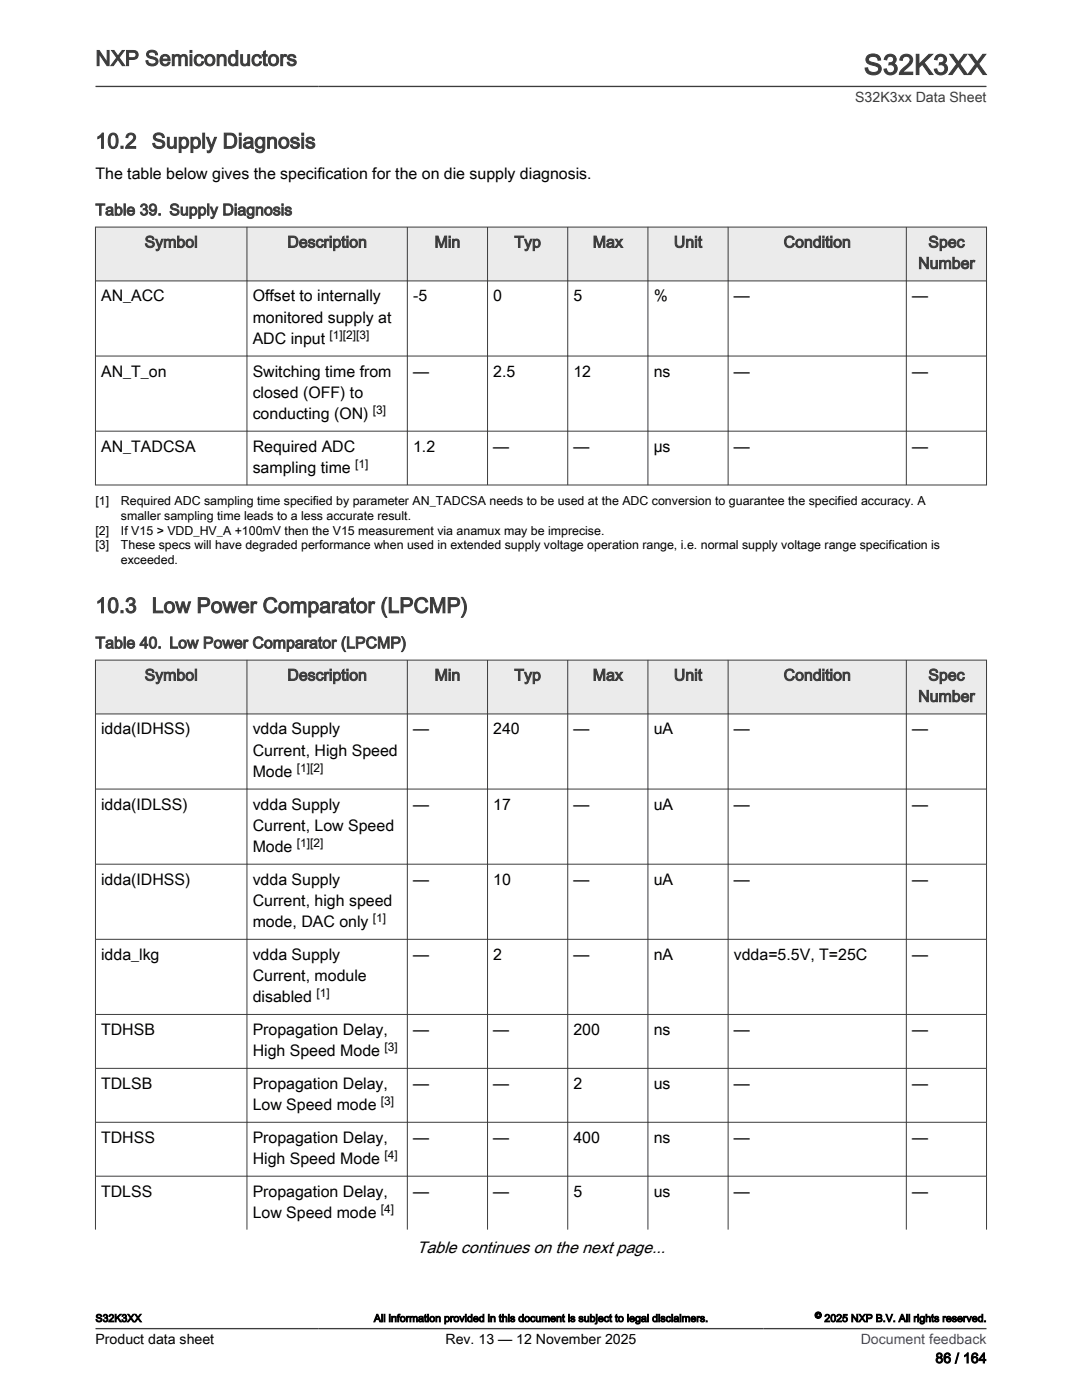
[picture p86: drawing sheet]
<svg xmlns="http://www.w3.org/2000/svg" width="216mm" height="279mm" viewBox="0 0 216 279" stroke-linecap="round" stroke-linejoin="round" font-family="sans-serif">
<defs><g id="words">
<text font-size="5.6" fill="#3c3c3c" x="172.4" y="14.9">S32K3XX</text>
<g font-size="4.2" fill="#3c3c3c">
<text x="19" y="13.1">NXP Semiconductors</text>
<text x="19" y="29.6">10.2</text>
<text x="30.3" y="29.6">Supply Diagnosis</text>
<text x="19" y="122.3">10.3</text>
<text x="30.3" y="122.3">Low Power Comparator (LPCMP)</text>
</g>
<text font-size="3.3" x="83.2" y="250.1">Table continues on the next page...</text>
<g font-size="3.2">
<text x="19" y="35.8">The table below gives the specification for the on die supply diagnosis.</text>
<text x="20.2" y="60.1">AN_ACC</text>
<text x="50.4" y="60.1">Offset to internally</text>
<text x="50.4" y="64.4">monitored supply at</text>
<text x="82.4" y="60.1">-5</text>
<text x="98.4" y="60.1">0</text>
<text x="114.4" y="60.1">5</text>
<text x="130.4" y="60.1">%</text>
<text x="146.4" y="60.1">—</text>
<text x="182" y="60.1">—</text>
<text x="50.4" y="68.6">ADC input</text>
<text x="20.2" y="75.1">AN_T_on</text>
<text x="50.4" y="75.1">Switching time from</text>
<text x="82.4" y="75.1">—</text>
<text x="98.4" y="75.1">2.5</text>
<text x="114.4" y="75.1">12</text>
<text x="130.4" y="75.1">ns</text>
<text x="146.4" y="75.1">—</text>
<text x="182" y="75.1">—</text>
<text x="50.4" y="79.4">closed (OFF) to</text>
<text x="50.4" y="83.6">conducting (ON)</text>
<text x="20.2" y="90.1">AN_TADCSA</text>
<text x="50.4" y="90.1">Required ADC</text>
<text x="50.4" y="94.4">sampling time</text>
<text x="82.4" y="90.1">1.2</text>
<text x="98.4" y="90.1">—</text>
<text x="114.4" y="90.1">—</text>
<text x="130.4" y="90.1">µs</text>
<text x="146.4" y="90.1">—</text>
<text x="182" y="90.1">—</text>
<text x="20.2" y="146.6">idda(IDHSS)</text>
<text x="50.4" y="146.6">vdda Supply</text>
<text x="82.4" y="146.6">—</text>
<text x="98.4" y="146.6">240</text>
<text x="114.4" y="146.6">—</text>
<text x="130.4" y="146.6">uA</text>
<text x="146.4" y="146.6">—</text>
<text x="182" y="146.6">—</text>
<text x="50.4" y="150.8">Current, High Speed</text>
<text x="50.4" y="155">Mode</text>
<text x="20.2" y="161.6">idda(IDLSS)</text>
<text x="50.4" y="161.6">vdda Supply</text>
<text x="82.4" y="161.6">—</text>
<text x="98.4" y="161.6">17</text>
<text x="114.4" y="161.6">—</text>
<text x="130.4" y="161.6">uA</text>
<text x="146.4" y="161.6">—</text>
<text x="182" y="161.6">—</text>
<text x="50.4" y="165.8">Current, Low Speed</text>
<text x="50.4" y="170">Mode</text>
<text x="20.2" y="176.6">idda(IDHSS)</text>
<text x="50.4" y="176.6">vdda Supply</text>
<text x="82.4" y="176.6">—</text>
<text x="98.4" y="176.6">10</text>
<text x="114.4" y="176.6">—</text>
<text x="130.4" y="176.6">uA</text>
<text x="146.4" y="176.6">—</text>
<text x="182" y="176.6">—</text>
<text x="50.4" y="180.8">Current, high speed</text>
<text x="50.4" y="185">mode, DAC only</text>
<text x="20.2" y="191.5">idda_lkg</text>
<text x="50.4" y="191.5">vdda Supply</text>
<text x="82.4" y="191.5">—</text>
<text x="98.4" y="191.5">2</text>
<text x="114.4" y="191.5">—</text>
<text x="130.4" y="191.5">nA</text>
<text x="146.4" y="191.5">vdda=5.5V, T=25C</text>
<text x="182" y="191.5">—</text>
<text x="50.4" y="195.8">Current, module</text>
<text x="50.4" y="200">disabled</text>
<text x="20.2" y="206.5">TDHSB</text>
<text x="50.4" y="206.5">Propagation Delay,</text>
<text x="82.4" y="206.5">—</text>
<text x="98.4" y="206.5">—</text>
<text x="114.4" y="206.5">200</text>
<text x="130.4" y="206.5">ns</text>
<text x="146.4" y="206.5">—</text>
<text x="182" y="206.5">—</text>
<text x="50.4" y="210.8">High Speed Mode</text>
<text x="20.2" y="217.3">TDLSB</text>
<text x="50.4" y="217.3">Propagation Delay,</text>
<text x="50.4" y="221.5">Low Speed mode</text>
<text x="82.4" y="217.3">—</text>
<text x="98.4" y="217.3">—</text>
<text x="114.4" y="217.3">2</text>
<text x="130.4" y="217.3">us</text>
<text x="146.4" y="217.3">—</text>
<text x="182" y="217.3">—</text>
<text x="20.2" y="228.1">TDHSS</text>
<text x="50.4" y="228.1">Propagation Delay,</text>
<text x="50.4" y="232.3">High Speed Mode</text>
<text x="82.4" y="228.1">—</text>
<text x="98.4" y="228.1">—</text>
<text x="114.4" y="228.1">400</text>
<text x="130.4" y="228.1">ns</text>
<text x="146.4" y="228.1">—</text>
<text x="182" y="228.1">—</text>
<text x="20.2" y="238.8">TDLSS</text>
<text x="50.4" y="238.8">Propagation Delay,</text>
<text x="82.4" y="238.8">—</text>
<text x="98.4" y="238.8">—</text>
<text x="114.4" y="238.8">5</text>
<text x="130.4" y="238.8">us</text>
<text x="146.4" y="238.8">—</text>
<text x="182" y="238.8">—</text>
<text x="50.4" y="243.1">Low Speed mode</text>
</g>
<g font-size="3.2" fill="#3c3c3c">
<text x="19" y="43">Table 39. Supply Diagnosis</text>
<text x="28.9" y="49.4">Symbol</text>
<text x="57.3" y="49.4">Description</text>
<text x="86.7" y="49.4">Min</text>
<text x="102.6" y="49.4">Typ</text>
<text x="118.3" y="49.4">Max</text>
<text x="134.5" y="49.4">Unit</text>
<text x="156.4" y="49.4">Condition</text>
<text x="183.2" y="53.6">Number</text>
<text x="185.2" y="49.4">Spec</text>
<text x="19" y="129.4">Table 40. Low Power Comparator (LPCMP)</text>
<text x="28.9" y="135.8">Symbol</text>
<text x="57.3" y="135.8">Description</text>
<text x="86.7" y="135.8">Min</text>
<text x="102.6" y="135.8">Typ</text>
<text x="118.3" y="135.8">Max</text>
<text x="134.5" y="135.8">Unit</text>
<text x="156.4" y="135.8">Condition</text>
<text x="185.2" y="135.8">Spec</text>
<text x="183.2" y="140">Number</text>
</g>
<text font-size="2.8" fill="#3c3c3c" x="170.6" y="20.4">S32K3xx Data Sheet</text>
<g font-size="2.8">
<text x="19.1" y="268.1">Product data sheet</text>
<text x="88.9" y="268.1">Rev. 13 — 12 November 2025</text>
<text x="186.7" y="272">86 / 164</text>
</g>
<text font-size="2.8" fill="#00f" x="171.7" y="268.1">Document feedback</text>
<g font-size="2.5">
<text x="19" y="100.7">[1]</text>
<text x="24.1" y="100.7">Required ADC sampling time specified by parameter AN_TADCSA needs to be used at the ADC conversion to guarantee the specified accuracy. A</text>
<text x="19" y="106.7">[2]</text>
<text x="24.1" y="106.7">If V15 &gt; VDD_HV_A +100mV then the V15 measurement via anamux may be imprecise.</text>
<text x="24.1" y="103.7">smaller sampling time leads to a less accurate result.</text>
<text x="19" y="109.6">[3]</text>
<text x="24.1" y="109.6">These specs will have degraded performance when used in extended supply voltage operation range, i.e. normal supply voltage range specification is</text>
<text x="24.1" y="112.6">exceeded.</text>
</g>
<g font-size="2.4">
<text x="65.8" y="67.6">[1][2][3]</text>
<text x="74.4" y="82.6">[3]</text>
<text x="70.9" y="93.3">[1]</text>
<text x="59.2" y="154">[1][2]</text>
<text x="59.2" y="169">[1][2]</text>
<text x="74.4" y="184">[1]</text>
<text x="63.1" y="199">[1]</text>
<text x="76.7" y="209.7">[3]</text>
<text x="76" y="220.5">[3]</text>
<text x="76.7" y="231.2">[4]</text>
<text x="76" y="242">[4]</text>
</g>
<g font-size="2.1">
<text x="19" y="263.8">S32K3XX</text>
<text x="74.6" y="263.8">All information provided in this document is subject to legal disclaimers.</text>
<text x="164.5" y="263.8">2025 NXP B.V. All rights reserved.</text>
</g>
<text font-size="1.8" x="162.6" y="263.1">©</text>
</g></defs>
<path d="M19 45.3h177.8v10.8h-177.8z" fill-rule="evenodd" fill="#ebebeb"/>
<g fill="none" stroke="#3c3c3c" stroke-width=".2">
<path d="M19 45.3h177.9M19 56.1h177.9M19 45.3v51.6M49.3 45.3v51.6M81.3 45.3v51.6M97.3 45.3v51.6M113.3 45.3v51.6M129.3 45.3v51.6M145.3 45.3v51.6M180.8 45.3v51.6M196.8 45.3v51.6M19 71.1h177.9"/>
<path d="M19 86h177.9M19 96.8h177.9"/>
</g>
<path d="M19 131.7h177.8v10.8h-177.8z" fill-rule="evenodd" fill="#ebebeb"/>
<g fill="none" stroke="#3c3c3c" stroke-width=".2">
<path d="M19 131.7h177.9M19 131.7v113.7M49.3 131.7v113.7M81.3 131.7v113.7M97.3 131.7v113.7M113.3 131.7v113.7M129.3 131.7v113.7M145.3 131.7v113.7M180.8 131.7v113.7M196.8 131.7v113.7M19 142.5h177.9M19 157.5h177.9"/>
<path d="M19 172.5h177.9M19 187.5h177.9M19 202.5h177.9M19 213.2h177.9M19 224h177.9M19 234.7h177.9"/>
</g>
<path d="M19 17.3h177.8M19 265.2h177.8" fill="none" stroke="#3c3c3c" stroke-width=".26"/>
<use href="#words"/>
</svg>
